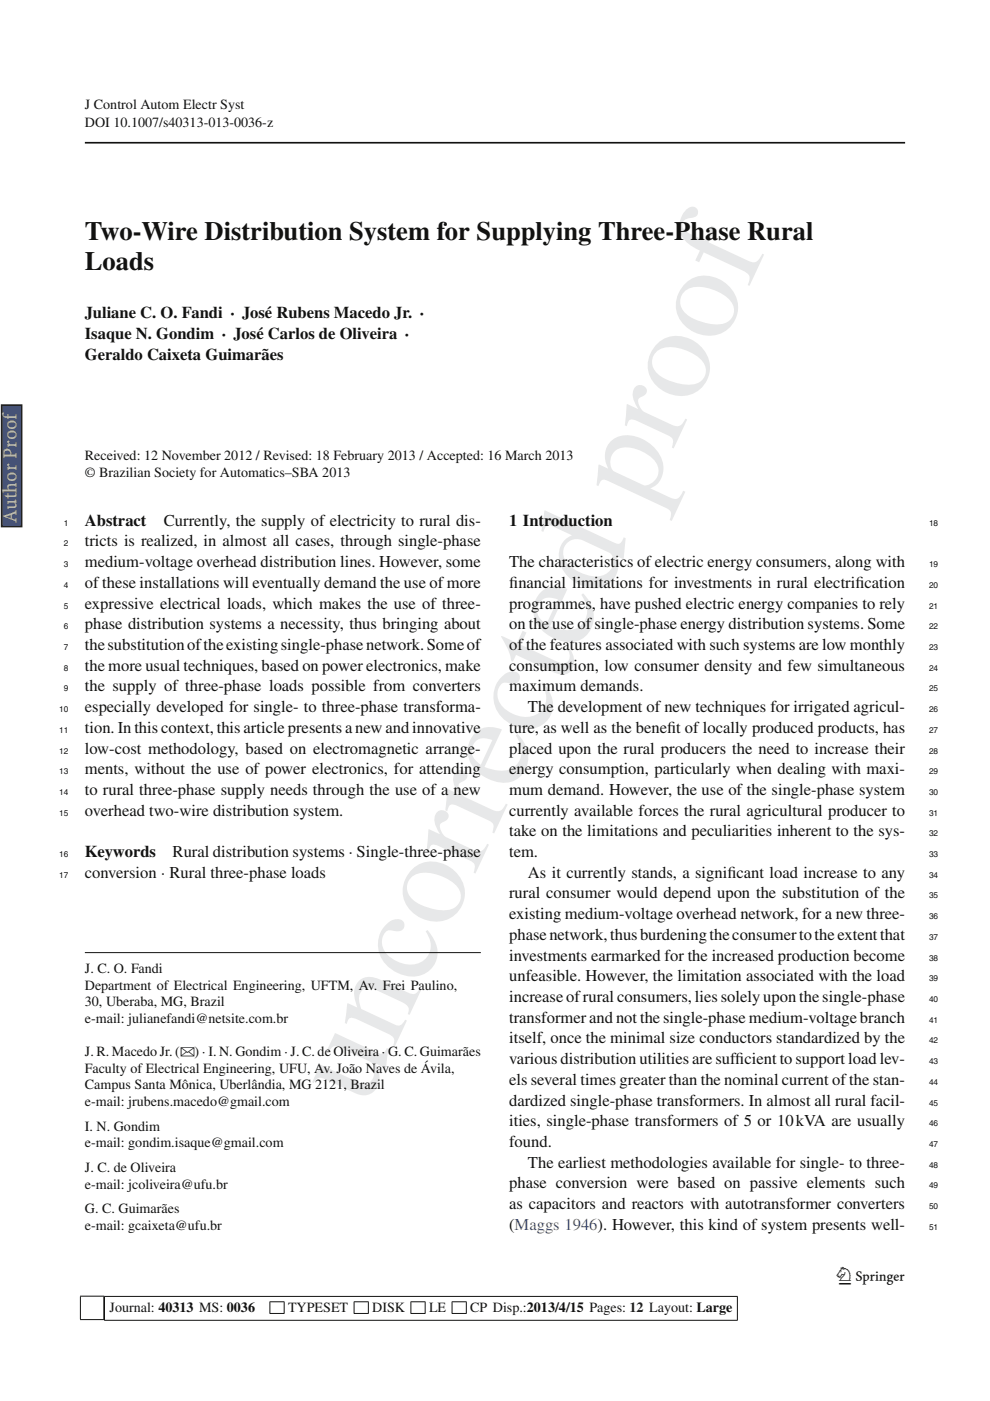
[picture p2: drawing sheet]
<svg xmlns="http://www.w3.org/2000/svg" width="210mm" height="297mm" viewBox="0 0 210 297" stroke-linecap="round" stroke-linejoin="round" font-family="sans-serif">
<defs><g id="words">
<text font-size="28.2" fill="#e7e8e9" x="77.6" y="235" transform="rotate(-65 77.6 235)">uncorrected proof</text>
<g font-size="5.6" fill="#121211">
<text x="18" y="50.9">Two-Wire Distribution System for Supplying Three-Phase Rural</text>
<text x="18" y="57.2">Loads</text>
</g>
<text font-size="5.3" fill="#121211" x="177.9" y="271.8">123</text>
<text font-size="4.3" fill="#121211" x="38.2" y="224.1">B</text>
<text font-size="4.2" fill="#f2eb17" x="3.5" y="110.9" transform="rotate(-90 3.5 110.9)">Author Proof</text>
<g font-size="3.5" fill="#121211">
<text x="18" y="67.5">Juliane C. O. Fandi · José Rubens Macedo Jr. ·</text>
<text x="18" y="71.9">Isaque N. Gondim · José Carlos de Oliveira ·</text>
<text x="18" y="76.3">Geraldo Caixeta Guimarães</text>
<text x="18" y="111.5">Abstract</text>
<text x="34.8" y="111.5">Currently, the supply of electricity to rural dis-</text>
<text x="107.9" y="111.5">1 Introduction</text>
<text x="18" y="115.8">tricts is realized, in almost all cases, through single-phase</text>
<text x="18" y="120.2">medium-voltage overhead distribution lines. However, some</text>
<text x="18" y="124.6">ofthese installations will eventually demand the use ofmore</text>
<text x="107.9" y="124.6">f</text>
<text x="107.9" y="124.6">inancial limitations for investments in rural electrif</text>
<text x="107.9" y="120.2">The characteristics of electric energy consumers, along with</text>
<text x="181.4" y="124.6">ication</text>
<text x="18" y="129">expressive electrical loads, which makes the use of three-</text>
<text x="107.9" y="129">programmes, have pushed electric energy companies to rely</text>
<text x="18" y="133.4">phase distribution systems a necessity, thus bringing about</text>
<text x="18" y="137.8">thesubstitutionoftheexistingsingle-phasenetwork.Someof</text>
<text x="107.9" y="133.4">on the use ofsingle-phase energy distribution systems. Some</text>
<text x="107.9" y="137.8">ofthe features associated with such systems are low monthly</text>
<text x="18" y="142.2">the more usual techniques, based on power electronics, make</text>
<text x="107.9" y="142.2">consumption, low consumer density and few simultaneous</text>
<text x="18" y="146.6">the supply of three-phase loads possible from converters</text>
<text x="107.9" y="146.6">maximum demands.</text>
<text x="18" y="155.4">tion. In this context, this article presents a new and innovative</text>
<text x="18" y="151">especially developed for single- to three-phase transforma-</text>
<text x="107.9" y="155.4">ture, as well as the benef</text>
<text x="111.9" y="151">The development of new techniques for irrigated agricul-</text>
<text x="141.4" y="155.4">it of locally produced products, has</text>
<text x="18" y="159.8">low-cost methodology, based on electromagnetic arrange-</text>
<text x="107.9" y="159.8">placed upon the rural producers the need to increase their</text>
<text x="18" y="164.2">ments, without the use of power electronics, for attending</text>
<text x="107.9" y="164.2">energy consumption, particularly when dealing with maxi-</text>
<text x="18" y="168.5">to rural three-phase supply needs through the use of a new</text>
<text x="18" y="172.9">overhead two-wire distribution system.</text>
<text x="107.9" y="168.5">mum demand. However, the use of the single-phase system</text>
<text x="107.9" y="172.9">currently available forces the rural agricultural producer to</text>
<text x="107.9" y="177.3">take on the limitations and peculiarities inherent to the sys-</text>
<text x="18" y="181.7">Keywords</text>
<text x="36.6" y="181.7">Rural distribution systems · Single-three-phase</text>
<text x="107.9" y="181.7">tem.</text>
<text x="18" y="186.1">conversion · Rural three-phase loads</text>
<text x="107.9" y="190.5">rural consumer would depend upon the substitution of the</text>
<text x="111.9" y="186.1">As it currently stands, a signif</text>
<text x="154.2" y="186.1">icant load increase to any</text>
<text x="107.9" y="194.9">existing medium-voltage overhead network, for a new three-</text>
<text x="107.9" y="203.7">investments earmarked for the increased production become</text>
<text x="107.9" y="199.3">phasenetwork,thusburdeningtheconsumertotheextentthat</text>
<text x="107.9" y="208.1">unfeasible. However, the limitation associated with the load</text>
<text x="107.9" y="212.4">increase ofrural consumers, lies solely upon the single-phase</text>
<text x="107.9" y="221.2">itself, once the minimal size conductors standardized by the</text>
<text x="107.9" y="216.8">transformer and not the single-phase medium-voltage branch</text>
<text x="107.9" y="225.6">various distribution utilities are suff</text>
<text x="155.9" y="225.6">icient to support load lev-</text>
<text x="107.9" y="230">els several times greater than the nominal current ofthe stan-</text>
<text x="107.9" y="234.4">dardized single-phase transformers. In almost all rural facil-</text>
<text x="107.9" y="238.8">ities, single-phase transformers of 5 or 10kVA are usually</text>
<text x="107.9" y="243.2">found.</text>
<text x="107.9" y="252">phase conversion were based on passive elements such</text>
<text x="111.9" y="247.6">The earliest methodologies available for single- to three-</text>
<text x="107.9" y="256.4">as capacitors and reactors with autotransformer converters</text>
<text x="107.9" y="260.7">(Maggs 1946). However, this kind of system presents well-</text>
</g>
<g font-size="3" fill="#121211">
<text x="18" y="23.2">J Control Autom Electr Syst</text>
<text x="18" y="27">DOI 10.1007/s40313-013-0036-z</text>
<text x="18" y="97.5">Received: 12 November 2012 / Revised: 18 February 2013 / Accepted: 16 March 2013</text>
<text x="18" y="101.1">© Brazilian Society for Automatics–SBA 2013</text>
<text x="18" y="206.3">J. C. O. Fandi</text>
<text x="18" y="209.8">Department of Electrical Engineering, UFTM, Av. Frei Paulino,</text>
<text x="18" y="213.3">30, Uberaba, MG, Brazil</text>
<text x="18" y="216.9">e-mail: julianefandi@netsite.com.br</text>
<text x="18" y="223.9">J. R. Macedo Jr. (</text>
<text x="18" y="227.4">Faculty of Electrical Engineering, UFU, Av. João Naves de Ávila,</text>
<text x="41.3" y="223.9">) · I. N. Gondim · J. C. de Oliveira · G. C. Guimarães</text>
<text x="18" y="230.9">Campus Santa Mônica, Uberlândia, MG 2121, Brazil</text>
<text x="18" y="234.4">e-mail: jrubens.macedo@gmail.com</text>
<text x="18" y="239.7">I. N. Gondim</text>
<text x="18" y="243.2">e-mail: gondim.isaque@gmail.com</text>
<text x="18" y="248.5">J. C. de Oliveira</text>
<text x="18" y="252">e-mail: jcoliveira@ufu.br</text>
<text x="18" y="257.3">G. C. Guimarães</text>
<text x="18" y="260.8">e-mail: gcaixeta@ufu.br</text>
<text x="23.2" y="278.2">Journal: 40313 MS: 0036</text>
<text x="61.1" y="278.2">TYPESET</text>
<text x="78.9" y="278.2">DISK</text>
<text x="91" y="278.2">LE</text>
<text x="99.7" y="278.2">CP Disp.:2013/4/15 Pages: 12 Layout: Large</text>
</g>
<g font-size="1.8" fill="#121211">
<text x="13.5" y="111.5">1</text>
<text x="197" y="111.5">18</text>
<text x="13.5" y="115.8">2</text>
<text x="13.5" y="124.6">4</text>
<text x="13.5" y="120.2">3</text>
<text x="197" y="124.6">20</text>
<text x="197" y="120.2">19</text>
<text x="13.5" y="129">5</text>
<text x="197" y="129">21</text>
<text x="13.5" y="133.4">6</text>
<text x="13.5" y="137.8">7</text>
<text x="197" y="133.4">22</text>
<text x="197" y="137.8">23</text>
<text x="13.5" y="142.2">8</text>
<text x="197" y="142.2">24</text>
<text x="13.5" y="146.6">9</text>
<text x="197" y="146.6">25</text>
<text x="12.5" y="151">10</text>
<text x="12.5" y="155.4">11</text>
<text x="197" y="151">26</text>
<text x="197" y="155.4">27</text>
<text x="12.5" y="159.8">12</text>
<text x="197" y="159.8">28</text>
<text x="12.5" y="164.2">13</text>
<text x="197" y="164.2">29</text>
<text x="12.5" y="172.9">15</text>
<text x="12.5" y="168.5">14</text>
<text x="197" y="172.9">31</text>
<text x="197" y="168.5">30</text>
<text x="197" y="177.3">32</text>
<text x="12.5" y="181.7">16</text>
<text x="197" y="181.7">33</text>
<text x="12.5" y="186.1">17</text>
<text x="197" y="186.1">34</text>
<text x="197" y="190.5">35</text>
<text x="197" y="194.9">36</text>
<text x="197" y="199.3">37</text>
<text x="197" y="203.7">38</text>
<text x="197" y="208.1">39</text>
<text x="197" y="212.4">40</text>
<text x="197" y="221.2">42</text>
<text x="197" y="216.8">41</text>
<text x="197" y="225.6">43</text>
<text x="197" y="230">44</text>
<text x="197" y="234.4">45</text>
<text x="197" y="238.8">46</text>
<text x="197" y="243.2">47</text>
<text x="197" y="247.6">48</text>
<text x="197" y="252">49</text>
<text x="197" y="256.4">50</text>
<text x="197" y="260.7">51</text>
</g>
</g></defs>
<path d="M18 30.3h173.9" fill="none" stroke="#121211" stroke-width=".35"/>
<g fill="none" stroke="#121211" stroke-width=".21">
<path d="M18 202h84M17 274.8h5.1M17 279.8h5.1M17 274.9v4.8M22 274.9v4.8M22.1 279.9h134.3M22.1 274.9h134.3M22.2 274.9v5M57.1 276h3.2M57.1 278.5h3.2M57.2 276.1v2.3M60.3 276.1v2.3"/>
<path d="M75 278.5h3.2M75 276h3.2M75.1 276.1v2.3M78.1 276.1v2.3M87 276h3.2M87 278.5h3.2M87.1 276.1v2.3M90.1 276.1v2.3M95.8 276h3.1M95.8 278.5h3.1M95.8 276.1v2.3M98.9 276.1v2.3"/>
<path d="M156.3 274.9v5"/>
</g>
<path d="M.4 85.9h4.2v25.7h-4.2z" fill="#3853a3"/>
<path d="M.4 85.9h4.2v25.7h-4.2z" fill="none" stroke="#231f20" stroke-width=".35"/>
<use href="#words"/>
</svg>
